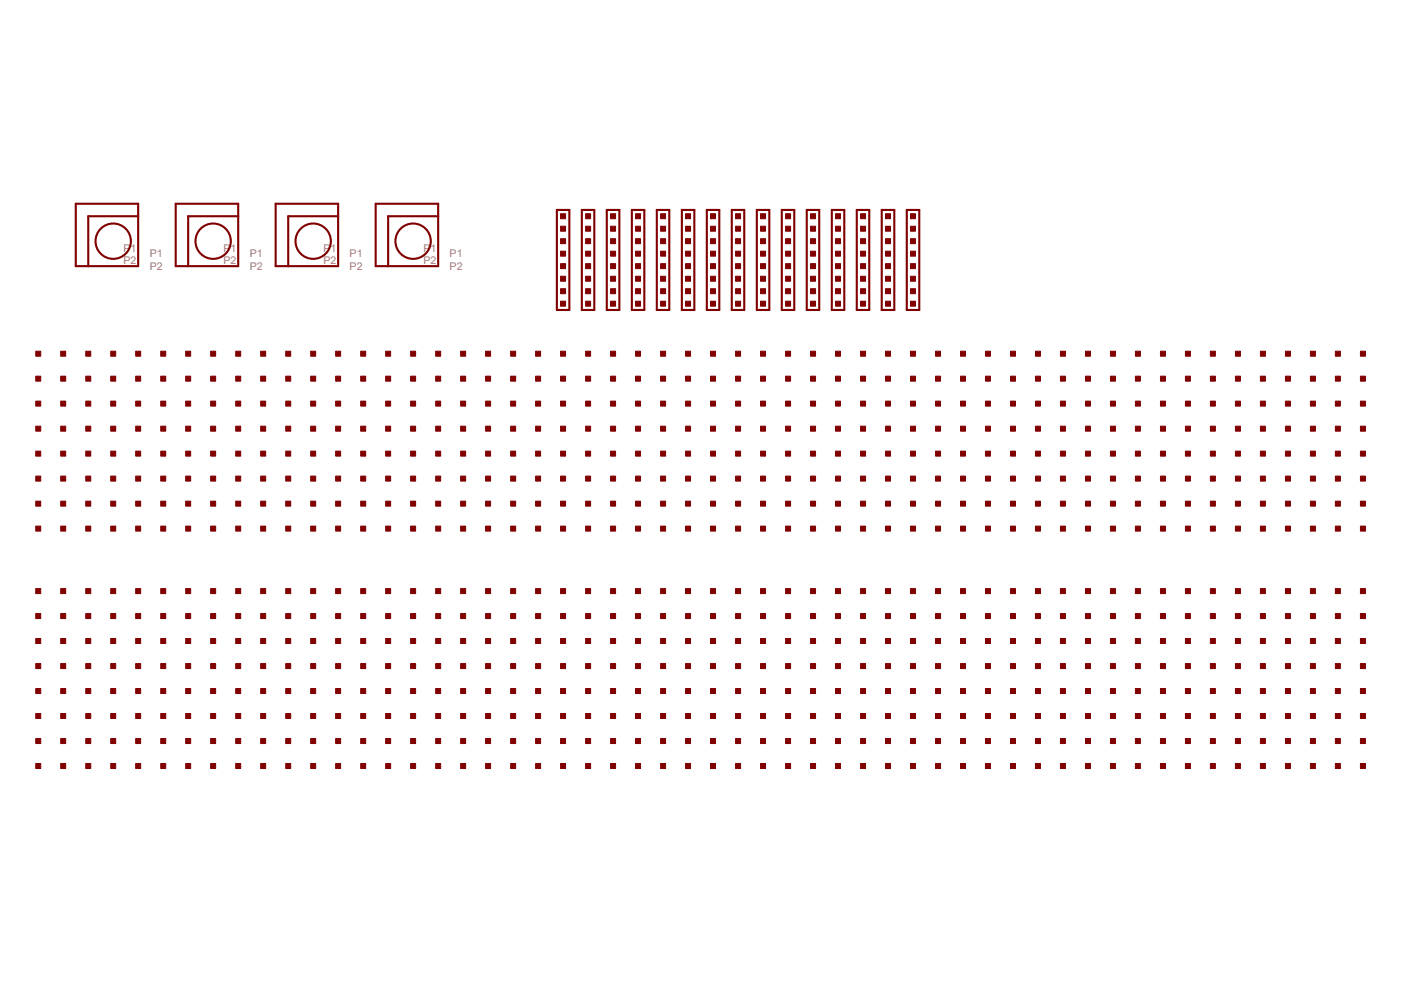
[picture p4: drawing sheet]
<svg xmlns="http://www.w3.org/2000/svg" width="297mm" height="210mm" viewBox="0 0 297 210" stroke-linecap="round" stroke-linejoin="round" font-family="sans-serif">
<defs><g id="words">
<g font-size="2.5" fill="#808080">
<text x="26.2" y="53.4">P1</text>
<text x="47.4" y="53.4">P1</text>
<text x="68.6" y="53.4">P1</text>
<text x="89.8" y="53.4">P1</text>
<text x="26.2" y="56.1">P2</text>
<text x="31.7" y="54.6">P1</text>
<text x="31.7" y="57.2">P2</text>
<text x="47.4" y="56.1">P2</text>
<text x="52.9" y="54.6">P1</text>
<text x="52.9" y="57.2">P2</text>
<text x="68.6" y="56.1">P2</text>
<text x="74.1" y="54.6">P1</text>
<text x="74.1" y="57.2">P2</text>
<text x="89.8" y="56.1">P2</text>
<text x="95.3" y="54.6">P1</text>
<text x="95.3" y="57.2">P2</text>
</g>
</g></defs>
<g fill="#800000" stroke="#800000" stroke-width=".44">
<path d="M16.1 43.2h13.2z"/>
<path d="M29.3 43.2v2.6z"/>
<path d="M29.3 45.8v10.6z"/>
<path d="M18.7 56.4h10.6z"/>
<path d="M16.1 56.4h2.6z"/>
<path d="M16.1 43.2v13.2z"/>
<path d="M18.7 45.8v10.6z"/>
<path d="M18.7 45.8h10.6z"/>
<path d="M37.3 43.2h13.2z"/>
<path d="M50.5 43.2v2.6z"/>
<path d="M50.5 45.8v10.6z"/>
<path d="M39.9 56.4h10.6z"/>
<path d="M37.3 56.4h2.6z"/>
<path d="M37.3 43.2v13.2z"/>
<path d="M39.9 45.8v10.6z"/>
<path d="M39.9 45.8h10.6z"/>
<path d="M58.4 43.2h13.3z"/>
<path d="M71.7 43.2v2.6z"/>
<path d="M71.7 45.8v10.6z"/>
<path d="M61.1 56.4h10.6z"/>
<path d="M58.4 56.4h2.7z"/>
<path d="M58.4 43.2v13.2z"/>
<path d="M61.1 45.8v10.6z"/>
<path d="M61.1 45.8h10.6z"/>
<path d="M79.7 43.2h13.2z"/>
<path d="M92.9 43.2v2.6z"/>
<path d="M92.9 45.8v10.6z"/>
<path d="M82.3 56.4h10.6z"/>
<path d="M79.7 56.4h2.6z"/>
<path d="M79.7 43.2v13.2z"/>
<path d="M82.3 45.8v10.6z"/>
<path d="M82.3 45.8h10.6z"/>
<path d="M144.6 65.7h2.6z"/>
<path d="M144.6 44.5v21.2z"/>
<path d="M147.2 44.5v21.2z"/>
<path d="M144.6 44.5h2.6z"/>
<path d="M139.3 65.7h2.6z"/>
<path d="M139.3 44.5v21.2z"/>
<path d="M141.9 44.5v21.2z"/>
<path d="M139.3 44.5h2.6z"/>
<path d="M134 65.7h2.6z"/>
<path d="M134 44.5v21.2z"/>
<path d="M136.6 44.5v21.2z"/>
<path d="M134 44.5h2.6z"/>
<path d="M128.7 65.7h2.6z"/>
<path d="M128.7 44.5v21.2z"/>
<path d="M131.3 44.5v21.2z"/>
<path d="M128.7 44.5h2.6z"/>
<path d="M123.4 65.7h2.6z"/>
<path d="M123.4 44.5v21.2z"/>
<path d="M126 44.5v21.2z"/>
<path d="M123.4 44.5h2.6z"/>
<path d="M118.1 65.7h2.6z"/>
<path d="M118.1 44.5v21.2z"/>
<path d="M120.7 44.5v21.2z"/>
<path d="M118.1 44.5h2.6z"/>
<path d="M149.9 65.7h2.6z"/>
<path d="M149.9 44.5v21.2z"/>
<path d="M152.5 44.5v21.2z"/>
<path d="M149.9 44.5h2.6z"/>
<path d="M155.2 65.7h2.6z"/>
<path d="M155.2 44.5v21.2z"/>
<path d="M157.8 44.5v21.2z"/>
<path d="M155.2 44.5h2.6z"/>
<path d="M160.5 65.7h2.6z"/>
<path d="M160.5 44.5v21.2z"/>
<path d="M163.1 44.5v21.2z"/>
<path d="M160.5 44.5h2.6z"/>
<path d="M165.8 65.7h2.6z"/>
<path d="M165.8 44.5v21.2z"/>
<path d="M168.4 44.5v21.2z"/>
<path d="M165.8 44.5h2.6z"/>
<path d="M171 65.7h2.7z"/>
<path d="M171 44.5v21.2z"/>
<path d="M173.7 44.5v21.2z"/>
<path d="M171 44.5h2.7z"/>
<path d="M176.4 65.7h2.6z"/>
<path d="M176.4 44.5v21.2z"/>
<path d="M179 44.5v21.2z"/>
<path d="M176.4 44.5h2.6z"/>
<path d="M181.7 65.7h2.6z"/>
<path d="M181.7 44.5v21.2z"/>
<path d="M184.3 44.5v21.2z"/>
<path d="M181.7 44.5h2.6z"/>
<path d="M186.9 65.7h2.7z"/>
<path d="M186.9 44.5v21.2z"/>
<path d="M189.6 44.5v21.2z"/>
<path d="M186.9 44.5h2.7z"/>
<path d="M192.3 65.7h2.6z"/>
<path d="M192.3 44.5v21.2z"/>
<path d="M194.9 44.5v21.2z"/>
<path d="M192.3 44.5h2.6z"/>
</g>
<g fill="none" stroke="#800000" stroke-width=".44">
<circle cx="24" cy="51.1" r="3.7"/>
<circle cx="45.2" cy="51.1" r="3.7"/>
<circle cx="66.4" cy="51.1" r="3.7"/>
<circle cx="87.6" cy="51.1" r="3.7"/>
</g>
<g fill="#800000" stroke="#800000" stroke-width=".21">
<path d="M7.6 161.9h1v1h-1z"/>
<path d="M7.6 156.6h1v1h-1z"/>
<path d="M7.6 151.3h1v1h-1z"/>
<path d="M7.6 146h1v1h-1z"/>
<path d="M7.6 140.7h1v1.1h-1z"/>
<path d="M7.6 135.4h1v1h-1z"/>
<path d="M12.9 161.9h1v1h-1z"/>
<path d="M12.9 156.6h1v1h-1z"/>
<path d="M12.9 151.3h1v1h-1z"/>
<path d="M12.9 146h1v1h-1z"/>
<path d="M12.9 140.7h1v1.1h-1z"/>
<path d="M12.9 135.4h1v1h-1z"/>
<path d="M18.2 161.9h1v1h-1z"/>
<path d="M18.2 156.6h1v1h-1z"/>
<path d="M18.2 151.3h1v1h-1z"/>
<path d="M23.5 161.9h1v1h-1z"/>
<path d="M23.5 156.6h1v1h-1z"/>
<path d="M23.5 151.3h1v1h-1z"/>
<path d="M18.2 146h1v1h-1z"/>
<path d="M18.2 140.7h1v1.1h-1z"/>
<path d="M18.2 135.4h1v1h-1z"/>
<path d="M23.5 146h1v1h-1z"/>
<path d="M23.5 140.7h1v1.1h-1z"/>
<path d="M23.5 135.4h1v1h-1z"/>
<path d="M28.8 135.4h1v1h-1z"/>
<path d="M28.8 140.7h1v1.1h-1z"/>
<path d="M28.8 146h1v1h-1z"/>
<path d="M28.8 151.3h1v1h-1z"/>
<path d="M28.8 156.6h1v1h-1z"/>
<path d="M28.8 161.9h1v1h-1z"/>
<path d="M34.1 161.9h1v1h-1z"/>
<path d="M34.1 156.6h1v1h-1z"/>
<path d="M34.1 151.3h1v1h-1z"/>
<path d="M34.1 146h1v1h-1z"/>
<path d="M34.1 140.7h1v1.1h-1z"/>
<path d="M34.1 135.4h1v1h-1z"/>
<path d="M39.4 161.9h1v1h-1z"/>
<path d="M39.4 156.6h1v1h-1z"/>
<path d="M39.4 151.3h1v1h-1z"/>
<path d="M39.4 146h1v1h-1z"/>
<path d="M39.4 140.7h1v1.1h-1z"/>
<path d="M39.4 135.4h1v1h-1z"/>
<path d="M44.7 135.4h1v1h-1z"/>
<path d="M44.7 140.7h1v1.1h-1z"/>
<path d="M44.7 146h1v1h-1z"/>
<path d="M44.7 151.3h1v1h-1z"/>
<path d="M44.7 156.6h1v1h-1z"/>
<path d="M44.7 161.9h1v1h-1z"/>
<path d="M50 161.9h1v1h-1z"/>
<path d="M50 156.6h1v1h-1z"/>
<path d="M50 151.3h1v1h-1z"/>
<path d="M50 146h1v1h-1z"/>
<path d="M50 140.7h1v1.1h-1z"/>
<path d="M50 135.4h1v1h-1z"/>
<path d="M7.6 130.1h1v1h-1z"/>
<path d="M7.6 124.8h1v1.1h-1z"/>
<path d="M12.9 130.1h1v1h-1z"/>
<path d="M12.9 124.8h1v1.1h-1z"/>
<path d="M18.2 130.1h1v1h-1z"/>
<path d="M18.2 124.8h1v1.1h-1z"/>
<path d="M23.5 130.1h1v1h-1z"/>
<path d="M23.5 124.8h1v1.1h-1z"/>
<path d="M28.8 124.8h1v1.1h-1z"/>
<path d="M28.8 130.1h1v1h-1z"/>
<path d="M34.1 130.1h1v1h-1z"/>
<path d="M34.1 124.8h1v1.1h-1z"/>
<path d="M39.4 130.1h1v1h-1z"/>
<path d="M39.4 124.8h1v1.1h-1z"/>
<path d="M44.7 124.8h1v1.1h-1z"/>
<path d="M44.7 130.1h1v1h-1z"/>
<path d="M50 130.1h1v1h-1z"/>
<path d="M50 124.8h1v1.1h-1z"/>
<path d="M55.3 161.9h1v1h-1z"/>
<path d="M55.3 156.6h1v1h-1z"/>
<path d="M55.3 151.3h1v1h-1z"/>
<path d="M55.3 146h1v1h-1z"/>
<path d="M55.3 140.7h1v1.1h-1z"/>
<path d="M55.3 135.4h1v1h-1z"/>
<path d="M60.6 161.9h1v1h-1z"/>
<path d="M60.6 156.6h1v1h-1z"/>
<path d="M60.6 151.3h1v1h-1z"/>
<path d="M60.6 146h1v1h-1z"/>
<path d="M60.6 140.7h1v1.1h-1z"/>
<path d="M60.6 135.4h1v1h-1z"/>
<path d="M65.9 161.9h1v1h-1z"/>
<path d="M65.9 156.6h1v1h-1z"/>
<path d="M65.9 151.3h1v1h-1z"/>
<path d="M71.2 161.9h1v1h-1z"/>
<path d="M71.2 156.6h1v1h-1z"/>
<path d="M71.2 151.3h1v1h-1z"/>
<path d="M65.9 146h1v1h-1z"/>
<path d="M65.9 140.7h1v1.1h-1z"/>
<path d="M65.9 135.4h1v1h-1z"/>
<path d="M71.2 146h1v1h-1z"/>
<path d="M71.2 140.7h1v1.1h-1z"/>
<path d="M71.2 135.4h1v1h-1z"/>
<path d="M76.5 135.4h1v1h-1z"/>
<path d="M76.5 140.7h1v1.1h-1z"/>
<path d="M76.5 146h1v1h-1z"/>
<path d="M76.5 151.3h1v1h-1z"/>
<path d="M76.5 156.6h1v1h-1z"/>
<path d="M76.5 161.9h1v1h-1z"/>
<path d="M81.8 161.9h1v1h-1z"/>
<path d="M81.8 156.6h1v1h-1z"/>
<path d="M81.8 151.3h1v1h-1z"/>
<path d="M81.8 146h1v1h-1z"/>
<path d="M81.8 140.7h1v1.1h-1z"/>
<path d="M81.8 135.4h1v1h-1z"/>
<path d="M87.1 161.9h1v1h-1z"/>
<path d="M87.1 156.6h1v1h-1z"/>
<path d="M87.1 151.3h1v1h-1z"/>
<path d="M87.1 146h1v1h-1z"/>
<path d="M87.1 140.7h1v1.1h-1z"/>
<path d="M87.1 135.4h1v1h-1z"/>
<path d="M92.4 135.4h1v1h-1z"/>
<path d="M92.4 140.7h1v1.1h-1z"/>
<path d="M92.4 146h1v1h-1z"/>
<path d="M92.4 151.3h1v1h-1z"/>
<path d="M92.4 156.6h1v1h-1z"/>
<path d="M92.4 161.9h1v1h-1z"/>
<path d="M97.7 161.9h1v1h-1z"/>
<path d="M97.7 156.6h1v1h-1z"/>
<path d="M97.7 151.3h1v1h-1z"/>
<path d="M97.7 146h1v1h-1z"/>
<path d="M97.7 140.7h1v1.1h-1z"/>
<path d="M97.7 135.4h1v1h-1z"/>
<path d="M55.3 130.1h1v1h-1z"/>
<path d="M55.3 124.8h1v1.1h-1z"/>
<path d="M60.6 130.1h1v1h-1z"/>
<path d="M60.6 124.8h1v1.1h-1z"/>
<path d="M65.9 130.1h1v1h-1z"/>
<path d="M65.9 124.8h1v1.1h-1z"/>
<path d="M71.2 130.1h1v1h-1z"/>
<path d="M71.2 124.8h1v1.1h-1z"/>
<path d="M76.5 124.8h1v1.1h-1z"/>
<path d="M76.5 130.1h1v1h-1z"/>
<path d="M81.8 130.1h1v1h-1z"/>
<path d="M81.8 124.8h1v1.1h-1z"/>
<path d="M87.1 130.1h1v1h-1z"/>
<path d="M87.1 124.8h1v1.1h-1z"/>
<path d="M92.4 124.8h1v1.1h-1z"/>
<path d="M92.4 130.1h1v1h-1z"/>
<path d="M97.7 130.1h1v1h-1z"/>
<path d="M97.7 124.8h1v1.1h-1z"/>
<path d="M7.6 111.5h1v1.1h-1z"/>
<path d="M7.6 106.3h1v1h-1z"/>
<path d="M7.6 100.9h1v1.1h-1z"/>
<path d="M7.6 95.7h1v1h-1z"/>
<path d="M7.6 90.4h1v1h-1z"/>
<path d="M7.6 85h1v1.1h-1z"/>
<path d="M12.9 111.5h1v1.1h-1z"/>
<path d="M12.9 106.3h1v1h-1z"/>
<path d="M12.9 100.9h1v1.1h-1z"/>
<path d="M12.9 95.7h1v1h-1z"/>
<path d="M12.9 90.4h1v1h-1z"/>
<path d="M12.9 85h1v1.1h-1z"/>
<path d="M18.2 111.5h1v1.1h-1z"/>
<path d="M18.2 106.3h1v1h-1z"/>
<path d="M18.2 100.9h1v1.1h-1z"/>
<path d="M23.5 111.5h1v1.1h-1z"/>
<path d="M23.5 106.3h1v1h-1z"/>
<path d="M23.5 100.9h1v1.1h-1z"/>
<path d="M18.2 95.7h1v1h-1z"/>
<path d="M18.2 90.4h1v1h-1z"/>
<path d="M18.2 85h1v1.1h-1z"/>
<path d="M23.5 95.7h1v1h-1z"/>
<path d="M23.5 90.4h1v1h-1z"/>
<path d="M23.5 85h1v1.1h-1z"/>
<path d="M28.8 85h1v1.1h-1z"/>
<path d="M28.8 90.4h1v1h-1z"/>
<path d="M28.8 95.7h1v1h-1z"/>
<path d="M28.8 100.9h1v1.1h-1z"/>
<path d="M28.8 106.3h1v1h-1z"/>
<path d="M28.8 111.5h1v1.1h-1z"/>
<path d="M34.1 111.5h1v1.1h-1z"/>
<path d="M34.1 106.3h1v1h-1z"/>
<path d="M34.1 100.9h1v1.1h-1z"/>
<path d="M34.1 95.7h1v1h-1z"/>
<path d="M34.1 90.4h1v1h-1z"/>
<path d="M34.1 85h1v1.1h-1z"/>
<path d="M39.4 111.5h1v1.1h-1z"/>
<path d="M39.4 106.3h1v1h-1z"/>
<path d="M39.4 100.9h1v1.1h-1z"/>
<path d="M39.4 95.7h1v1h-1z"/>
<path d="M39.4 90.4h1v1h-1z"/>
<path d="M39.4 85h1v1.1h-1z"/>
<path d="M44.7 85h1v1.1h-1z"/>
<path d="M44.7 90.4h1v1h-1z"/>
<path d="M44.7 95.7h1v1h-1z"/>
<path d="M44.7 100.9h1v1.1h-1z"/>
<path d="M44.7 106.3h1v1h-1z"/>
<path d="M44.7 111.5h1v1.1h-1z"/>
<path d="M50 111.5h1v1.1h-1z"/>
<path d="M50 106.3h1v1h-1z"/>
<path d="M50 100.9h1v1.1h-1z"/>
<path d="M50 95.7h1v1h-1z"/>
<path d="M50 90.4h1v1h-1z"/>
<path d="M50 85h1v1.1h-1z"/>
<path d="M7.6 79.8h1v1h-1z"/>
<path d="M7.6 74.5h1v1h-1z"/>
<path d="M12.9 79.8h1v1h-1z"/>
<path d="M12.9 74.5h1v1h-1z"/>
<path d="M18.2 79.8h1v1h-1z"/>
<path d="M18.2 74.5h1v1h-1z"/>
<path d="M23.5 79.8h1v1h-1z"/>
<path d="M23.5 74.5h1v1h-1z"/>
<path d="M28.8 74.5h1v1h-1z"/>
<path d="M28.8 79.8h1v1h-1z"/>
<path d="M34.1 79.8h1v1h-1z"/>
<path d="M34.1 74.5h1v1h-1z"/>
<path d="M39.4 79.8h1v1h-1z"/>
<path d="M39.4 74.5h1v1h-1z"/>
<path d="M44.7 74.5h1v1h-1z"/>
<path d="M44.7 79.8h1v1h-1z"/>
<path d="M50 79.8h1v1h-1z"/>
<path d="M50 74.5h1v1h-1z"/>
<path d="M55.3 111.5h1v1.1h-1z"/>
<path d="M55.3 106.3h1v1h-1z"/>
<path d="M55.3 100.9h1v1.1h-1z"/>
<path d="M55.3 95.7h1v1h-1z"/>
<path d="M55.3 90.4h1v1h-1z"/>
<path d="M55.3 85h1v1.1h-1z"/>
<path d="M60.6 111.5h1v1.1h-1z"/>
<path d="M60.6 106.3h1v1h-1z"/>
<path d="M60.6 100.9h1v1.1h-1z"/>
<path d="M60.6 95.7h1v1h-1z"/>
<path d="M60.6 90.4h1v1h-1z"/>
<path d="M60.6 85h1v1.1h-1z"/>
<path d="M65.9 111.5h1v1.1h-1z"/>
<path d="M65.9 106.3h1v1h-1z"/>
<path d="M65.9 100.9h1v1.1h-1z"/>
<path d="M71.2 111.5h1v1.1h-1z"/>
<path d="M71.2 106.3h1v1h-1z"/>
<path d="M71.2 100.9h1v1.1h-1z"/>
<path d="M65.9 95.7h1v1h-1z"/>
<path d="M65.9 90.4h1v1h-1z"/>
<path d="M65.9 85h1v1.1h-1z"/>
<path d="M71.2 95.7h1v1h-1z"/>
<path d="M71.2 90.4h1v1h-1z"/>
<path d="M71.2 85h1v1.1h-1z"/>
<path d="M76.5 85h1v1.1h-1z"/>
<path d="M76.5 90.4h1v1h-1z"/>
<path d="M76.5 95.7h1v1h-1z"/>
<path d="M76.5 100.9h1v1.1h-1z"/>
<path d="M76.5 106.3h1v1h-1z"/>
<path d="M76.5 111.5h1v1.1h-1z"/>
<path d="M81.8 111.5h1v1.1h-1z"/>
<path d="M81.8 106.3h1v1h-1z"/>
<path d="M81.8 100.9h1v1.1h-1z"/>
<path d="M81.8 95.7h1v1h-1z"/>
<path d="M81.8 90.4h1v1h-1z"/>
<path d="M81.8 85h1v1.1h-1z"/>
<path d="M87.1 111.5h1v1.1h-1z"/>
<path d="M87.1 106.3h1v1h-1z"/>
<path d="M87.1 100.9h1v1.1h-1z"/>
<path d="M87.1 95.7h1v1h-1z"/>
<path d="M87.1 90.4h1v1h-1z"/>
<path d="M87.1 85h1v1.1h-1z"/>
<path d="M92.4 85h1v1.1h-1z"/>
<path d="M92.4 90.4h1v1h-1z"/>
<path d="M92.4 95.7h1v1h-1z"/>
<path d="M92.4 100.9h1v1.1h-1z"/>
<path d="M92.4 106.3h1v1h-1z"/>
<path d="M92.4 111.5h1v1.1h-1z"/>
<path d="M97.7 111.5h1v1.1h-1z"/>
<path d="M97.7 106.3h1v1h-1z"/>
<path d="M97.7 100.9h1v1.1h-1z"/>
<path d="M97.7 95.7h1v1h-1z"/>
<path d="M97.7 90.4h1v1h-1z"/>
<path d="M97.7 85h1v1.1h-1z"/>
<path d="M55.3 79.8h1v1h-1z"/>
<path d="M55.3 74.5h1v1h-1z"/>
<path d="M60.6 79.8h1v1h-1z"/>
<path d="M60.6 74.5h1v1h-1z"/>
<path d="M65.9 79.8h1v1h-1z"/>
<path d="M65.9 74.5h1v1h-1z"/>
<path d="M71.2 79.8h1v1h-1z"/>
<path d="M71.2 74.5h1v1h-1z"/>
<path d="M76.5 74.5h1v1h-1z"/>
<path d="M76.5 79.8h1v1h-1z"/>
<path d="M81.8 79.8h1v1h-1z"/>
<path d="M81.8 74.5h1v1h-1z"/>
<path d="M87.1 79.8h1v1h-1z"/>
<path d="M87.1 74.5h1v1h-1z"/>
<path d="M92.4 74.5h1v1h-1z"/>
<path d="M92.4 79.8h1v1h-1z"/>
<path d="M97.7 79.8h1v1h-1z"/>
<path d="M97.7 74.5h1v1h-1z"/>
<path d="M103 111.5h1v1.1h-1z"/>
<path d="M103 106.3h1v1h-1z"/>
<path d="M103 100.9h1v1.1h-1z"/>
<path d="M103 95.7h1v1h-1z"/>
<path d="M103 90.4h1v1h-1z"/>
<path d="M103 85h1v1.1h-1z"/>
<path d="M108.3 111.5h1v1.1h-1z"/>
<path d="M108.3 106.3h1v1h-1z"/>
<path d="M108.3 100.9h1v1.1h-1z"/>
<path d="M108.3 95.7h1v1h-1z"/>
<path d="M108.3 90.4h1v1h-1z"/>
<path d="M108.3 85h1v1.1h-1z"/>
<path d="M113.6 111.5h1v1.1h-1z"/>
<path d="M113.6 106.3h1v1h-1z"/>
<path d="M113.6 100.9h1v1.1h-1z"/>
<path d="M118.9 111.5h1v1.1h-1z"/>
<path d="M118.9 106.3h1v1h-1z"/>
<path d="M118.9 100.9h1v1.1h-1z"/>
<path d="M113.6 95.7h1v1h-1z"/>
<path d="M113.6 90.4h1v1h-1z"/>
<path d="M113.6 85h1v1.1h-1z"/>
<path d="M118.9 95.7h1v1h-1z"/>
<path d="M118.9 90.4h1v1h-1z"/>
<path d="M118.9 85h1v1.1h-1z"/>
<path d="M124.2 85h1v1.1h-1z"/>
<path d="M124.2 90.4h1v1h-1z"/>
<path d="M124.2 95.7h1v1h-1z"/>
<path d="M124.2 100.9h1v1.1h-1z"/>
<path d="M124.2 106.3h1v1h-1z"/>
<path d="M124.2 111.5h1v1.1h-1z"/>
<path d="M129.5 111.5h1v1.1h-1z"/>
<path d="M129.5 106.3h1v1h-1z"/>
<path d="M129.5 100.9h1v1.1h-1z"/>
<path d="M129.5 95.7h1v1h-1z"/>
<path d="M129.5 90.4h1v1h-1z"/>
<path d="M129.5 85h1v1.1h-1z"/>
<path d="M134.7 111.5h1.1v1.1h-1.1z"/>
<path d="M134.7 106.3h1.1v1h-1.1z"/>
<path d="M134.7 100.9h1.1v1.1h-1.1z"/>
<path d="M134.7 95.7h1.1v1h-1.1z"/>
<path d="M134.7 90.4h1.1v1h-1.1z"/>
<path d="M134.7 85h1.1v1.1h-1.1z"/>
<path d="M140.1 85h1v1.1h-1z"/>
<path d="M140.1 90.4h1v1h-1z"/>
<path d="M140.1 95.7h1v1h-1z"/>
<path d="M140.1 100.9h1v1.1h-1z"/>
<path d="M140.1 106.3h1v1h-1z"/>
<path d="M140.1 111.5h1v1.1h-1z"/>
<path d="M145.4 111.5h1v1.1h-1z"/>
<path d="M145.4 106.3h1v1h-1z"/>
<path d="M145.4 100.9h1v1.1h-1z"/>
<path d="M145.4 95.7h1v1h-1z"/>
<path d="M145.4 90.4h1v1h-1z"/>
<path d="M145.4 85h1v1.1h-1z"/>
<path d="M103 79.8h1v1h-1z"/>
<path d="M103 74.5h1v1h-1z"/>
<path d="M108.3 79.8h1v1h-1z"/>
<path d="M108.3 74.5h1v1h-1z"/>
<path d="M113.6 79.8h1v1h-1z"/>
<path d="M113.6 74.5h1v1h-1z"/>
<path d="M118.9 79.8h1v1h-1z"/>
<path d="M118.9 74.5h1v1h-1z"/>
<path d="M124.2 74.5h1v1h-1z"/>
<path d="M124.2 79.8h1v1h-1z"/>
<path d="M129.5 79.8h1v1h-1z"/>
<path d="M129.5 74.5h1v1h-1z"/>
<path d="M134.7 79.8h1.1v1h-1.1z"/>
<path d="M134.7 74.5h1.1v1h-1.1z"/>
<path d="M140.1 74.5h1v1h-1z"/>
<path d="M140.1 79.8h1v1h-1z"/>
<path d="M145.4 79.8h1v1h-1z"/>
<path d="M145.4 74.5h1v1h-1z"/>
<path d="M150.6 111.5h1.1v1.1h-1.1z"/>
<path d="M150.6 106.3h1.1v1h-1.1z"/>
<path d="M150.6 100.9h1.1v1.1h-1.1z"/>
<path d="M150.6 95.7h1.1v1h-1.1z"/>
<path d="M150.6 90.4h1.1v1h-1.1z"/>
<path d="M150.6 85h1.1v1.1h-1.1z"/>
<path d="M156 111.5h1v1.1h-1z"/>
<path d="M156 106.3h1v1h-1z"/>
<path d="M156 100.9h1v1.1h-1z"/>
<path d="M156 95.7h1v1h-1z"/>
<path d="M156 90.4h1v1h-1z"/>
<path d="M156 85h1v1.1h-1z"/>
<path d="M161.2 111.5h1.1v1.1h-1.1z"/>
<path d="M161.2 106.3h1.1v1h-1.1z"/>
<path d="M161.2 100.9h1.1v1.1h-1.1z"/>
<path d="M166.6 111.5h1v1.1h-1z"/>
<path d="M166.6 106.3h1v1h-1z"/>
<path d="M166.6 100.9h1v1.1h-1z"/>
<path d="M161.2 95.7h1.1v1h-1.1z"/>
<path d="M161.2 90.4h1.1v1h-1.1z"/>
<path d="M161.2 85h1.1v1.1h-1.1z"/>
<path d="M166.6 95.7h1v1h-1z"/>
<path d="M166.6 90.4h1v1h-1z"/>
<path d="M166.6 85h1v1.1h-1z"/>
<path d="M171.9 85h1v1.1h-1z"/>
<path d="M171.9 90.4h1v1h-1z"/>
<path d="M171.9 95.7h1v1h-1z"/>
<path d="M171.9 100.9h1v1.1h-1z"/>
<path d="M171.9 106.3h1v1h-1z"/>
<path d="M171.9 111.5h1v1.1h-1z"/>
<path d="M177.1 111.5h1.1v1.1h-1.1z"/>
<path d="M177.1 106.3h1.1v1h-1.1z"/>
<path d="M177.1 100.9h1.1v1.1h-1.1z"/>
<path d="M177.1 95.7h1.1v1h-1.1z"/>
<path d="M177.1 90.4h1.1v1h-1.1z"/>
<path d="M177.1 85h1.1v1.1h-1.1z"/>
<path d="M182.5 111.5h1v1.1h-1z"/>
<path d="M182.5 106.3h1v1h-1z"/>
<path d="M182.5 100.9h1v1.1h-1z"/>
<path d="M182.5 95.7h1v1h-1z"/>
<path d="M182.5 90.4h1v1h-1z"/>
<path d="M182.5 85h1v1.1h-1z"/>
<path d="M187.7 85h1.1v1.1h-1.1z"/>
<path d="M187.7 90.4h1.1v1h-1.1z"/>
<path d="M187.7 95.7h1.1v1h-1.1z"/>
<path d="M187.7 100.9h1.1v1.1h-1.1z"/>
<path d="M187.7 106.3h1.1v1h-1.1z"/>
<path d="M187.7 111.5h1.1v1.1h-1.1z"/>
<path d="M193 111.5h1.1v1.1h-1.1z"/>
<path d="M193 106.3h1.1v1h-1.1z"/>
<path d="M193 100.9h1.1v1.1h-1.1z"/>
<path d="M193 95.7h1.1v1h-1.1z"/>
<path d="M193 90.4h1.1v1h-1.1z"/>
<path d="M193 85h1.1v1.1h-1.1z"/>
<path d="M150.6 79.8h1.1v1h-1.1z"/>
<path d="M150.6 74.5h1.1v1h-1.1z"/>
<path d="M156 79.8h1v1h-1z"/>
<path d="M156 74.5h1v1h-1z"/>
<path d="M161.2 79.8h1.1v1h-1.1z"/>
<path d="M161.2 74.5h1.1v1h-1.1z"/>
<path d="M166.6 79.8h1v1h-1z"/>
<path d="M166.6 74.5h1v1h-1z"/>
<path d="M171.9 74.5h1v1h-1z"/>
<path d="M171.9 79.8h1v1h-1z"/>
<path d="M177.1 79.8h1.1v1h-1.1z"/>
<path d="M177.1 74.5h1.1v1h-1.1z"/>
<path d="M182.5 79.8h1v1h-1z"/>
<path d="M182.5 74.5h1v1h-1z"/>
<path d="M187.7 74.5h1.1v1h-1.1z"/>
<path d="M187.7 79.8h1.1v1h-1.1z"/>
<path d="M193 79.8h1.1v1h-1.1z"/>
<path d="M193 74.5h1.1v1h-1.1z"/>
<path d="M145.4 45.3h1v1.1h-1z"/>
<path d="M145.4 48h1v1h-1z"/>
<path d="M145.4 50.6h1v1.1h-1z"/>
<path d="M145.4 53.3h1v1h-1z"/>
<path d="M145.4 55.9h1v1.1h-1z"/>
<path d="M145.4 58.6h1v1h-1z"/>
<path d="M145.4 61.2h1v1.1h-1z"/>
<path d="M145.4 63.9h1v1h-1z"/>
<path d="M140.1 45.3h1v1.1h-1z"/>
<path d="M140.1 48h1v1h-1z"/>
<path d="M140.1 50.6h1v1.1h-1z"/>
<path d="M140.1 53.3h1v1h-1z"/>
<path d="M140.1 55.9h1v1.1h-1z"/>
<path d="M140.1 58.6h1v1h-1z"/>
<path d="M140.1 61.2h1v1.1h-1z"/>
<path d="M140.1 63.9h1v1h-1z"/>
<path d="M134.7 45.3h1.1v1.1h-1.1z"/>
<path d="M134.7 48h1.1v1h-1.1z"/>
<path d="M134.7 50.6h1.1v1.1h-1.1z"/>
<path d="M134.7 53.3h1.1v1h-1.1z"/>
<path d="M134.7 55.9h1.1v1.1h-1.1z"/>
<path d="M134.7 58.6h1.1v1h-1.1z"/>
<path d="M134.7 61.2h1.1v1.1h-1.1z"/>
<path d="M134.7 63.9h1.1v1h-1.1z"/>
<path d="M129.5 45.3h1v1.1h-1z"/>
<path d="M129.5 48h1v1h-1z"/>
<path d="M129.5 50.6h1v1.1h-1z"/>
<path d="M129.5 53.3h1v1h-1z"/>
<path d="M129.5 55.9h1v1.1h-1z"/>
<path d="M129.5 58.6h1v1h-1z"/>
<path d="M129.5 61.2h1v1.1h-1z"/>
<path d="M129.5 63.9h1v1h-1z"/>
<path d="M124.2 45.3h1v1.1h-1z"/>
<path d="M124.2 48h1v1h-1z"/>
<path d="M124.2 50.6h1v1.1h-1z"/>
<path d="M124.2 53.3h1v1h-1z"/>
<path d="M124.2 55.9h1v1.1h-1z"/>
<path d="M124.2 58.6h1v1h-1z"/>
<path d="M124.2 61.2h1v1.1h-1z"/>
<path d="M124.2 63.9h1v1h-1z"/>
<path d="M118.9 45.3h1v1.1h-1z"/>
<path d="M118.9 48h1v1h-1z"/>
<path d="M118.9 50.6h1v1.1h-1z"/>
<path d="M118.9 53.3h1v1h-1z"/>
<path d="M118.9 55.9h1v1.1h-1z"/>
<path d="M118.9 58.6h1v1h-1z"/>
<path d="M118.9 61.2h1v1.1h-1z"/>
<path d="M118.9 63.9h1v1h-1z"/>
<path d="M150.6 45.3h1.1v1.1h-1.1z"/>
<path d="M150.6 48h1.1v1h-1.1z"/>
<path d="M150.6 50.6h1.1v1.1h-1.1z"/>
<path d="M150.6 53.3h1.1v1h-1.1z"/>
<path d="M150.6 55.9h1.1v1.1h-1.1z"/>
<path d="M150.6 58.6h1.1v1h-1.1z"/>
<path d="M150.6 61.2h1.1v1.1h-1.1z"/>
<path d="M150.6 63.9h1.1v1h-1.1z"/>
<path d="M156 45.3h1v1.1h-1z"/>
<path d="M156 48h1v1h-1z"/>
<path d="M156 50.6h1v1.1h-1z"/>
<path d="M156 53.3h1v1h-1z"/>
<path d="M156 55.9h1v1.1h-1z"/>
<path d="M156 58.6h1v1h-1z"/>
<path d="M156 61.2h1v1.1h-1z"/>
<path d="M156 63.9h1v1h-1z"/>
<path d="M161.2 45.3h1.1v1.1h-1.1z"/>
<path d="M161.2 48h1.1v1h-1.1z"/>
<path d="M161.2 50.6h1.1v1.1h-1.1z"/>
<path d="M161.2 53.3h1.1v1h-1.1z"/>
<path d="M161.2 55.9h1.1v1.1h-1.1z"/>
<path d="M161.2 58.6h1.1v1h-1.1z"/>
<path d="M161.2 61.2h1.1v1.1h-1.1z"/>
<path d="M161.2 63.9h1.1v1h-1.1z"/>
<path d="M166.6 45.3h1v1.1h-1z"/>
<path d="M166.6 48h1v1h-1z"/>
<path d="M166.6 50.6h1v1.1h-1z"/>
<path d="M166.6 53.3h1v1h-1z"/>
<path d="M166.6 55.9h1v1.1h-1z"/>
<path d="M166.6 58.6h1v1h-1z"/>
<path d="M166.6 61.2h1v1.1h-1z"/>
<path d="M166.6 63.9h1v1h-1z"/>
<path d="M171.9 45.3h1v1.1h-1z"/>
<path d="M171.9 48h1v1h-1z"/>
<path d="M171.9 50.6h1v1.1h-1z"/>
<path d="M171.9 53.3h1v1h-1z"/>
<path d="M171.9 55.9h1v1.1h-1z"/>
<path d="M171.9 58.6h1v1h-1z"/>
<path d="M171.9 61.2h1v1.1h-1z"/>
<path d="M171.9 63.9h1v1h-1z"/>
<path d="M177.1 45.3h1.1v1.1h-1.1z"/>
<path d="M177.1 48h1.1v1h-1.1z"/>
<path d="M177.1 50.6h1.1v1.1h-1.1z"/>
<path d="M177.1 53.3h1.1v1h-1.1z"/>
<path d="M177.1 55.9h1.1v1.1h-1.1z"/>
<path d="M177.1 58.6h1.1v1h-1.1z"/>
<path d="M177.1 61.2h1.1v1.1h-1.1z"/>
<path d="M177.1 63.9h1.1v1h-1.1z"/>
<path d="M182.5 45.3h1v1.1h-1z"/>
<path d="M182.5 48h1v1h-1z"/>
<path d="M182.5 50.6h1v1.1h-1z"/>
<path d="M182.5 53.3h1v1h-1z"/>
<path d="M182.5 55.9h1v1.1h-1z"/>
<path d="M182.5 58.6h1v1h-1z"/>
<path d="M182.5 61.2h1v1.1h-1z"/>
<path d="M182.5 63.9h1v1h-1z"/>
<path d="M187.7 45.3h1.1v1.1h-1.1z"/>
<path d="M187.7 48h1.1v1h-1.1z"/>
<path d="M187.7 50.6h1.1v1.1h-1.1z"/>
<path d="M187.7 53.3h1.1v1h-1.1z"/>
<path d="M187.7 55.9h1.1v1.1h-1.1z"/>
<path d="M187.7 58.6h1.1v1h-1.1z"/>
<path d="M187.7 61.2h1.1v1.1h-1.1z"/>
<path d="M187.7 63.9h1.1v1h-1.1z"/>
<path d="M193 45.3h1.1v1.1h-1.1z"/>
<path d="M193 48h1.1v1h-1.1z"/>
<path d="M193 50.6h1.1v1.1h-1.1z"/>
<path d="M193 53.3h1.1v1h-1.1z"/>
<path d="M193 55.9h1.1v1.1h-1.1z"/>
<path d="M193 58.6h1.1v1h-1.1z"/>
<path d="M193 61.2h1.1v1.1h-1.1z"/>
<path d="M193 63.9h1.1v1h-1.1z"/>
<path d="M198.4 111.5h1v1.1h-1z"/>
<path d="M198.4 106.3h1v1h-1z"/>
<path d="M198.4 100.9h1v1.1h-1z"/>
<path d="M198.4 95.7h1v1h-1z"/>
<path d="M198.4 90.4h1v1h-1z"/>
<path d="M198.4 85h1v1.1h-1z"/>
<path d="M203.6 111.5h1.1v1.1h-1.1z"/>
<path d="M203.6 106.3h1.1v1h-1.1z"/>
<path d="M203.6 100.9h1.1v1.1h-1.1z"/>
<path d="M203.6 95.7h1.1v1h-1.1z"/>
<path d="M203.6 90.4h1.1v1h-1.1z"/>
<path d="M203.6 85h1.1v1.1h-1.1z"/>
<path d="M208.9 111.5h1.1v1.1h-1.1z"/>
<path d="M208.9 106.3h1.1v1h-1.1z"/>
<path d="M208.9 100.9h1.1v1.1h-1.1z"/>
<path d="M214.2 111.5h1.1v1.1h-1.1z"/>
<path d="M214.2 106.3h1.1v1h-1.1z"/>
<path d="M214.2 100.9h1.1v1.1h-1.1z"/>
<path d="M208.9 95.7h1.1v1h-1.1z"/>
<path d="M208.9 90.4h1.1v1h-1.1z"/>
<path d="M208.9 85h1.1v1.1h-1.1z"/>
<path d="M214.2 95.7h1.1v1h-1.1z"/>
<path d="M214.2 90.4h1.1v1h-1.1z"/>
<path d="M214.2 85h1.1v1.1h-1.1z"/>
<path d="M219.5 85h1.1v1.1h-1.1z"/>
<path d="M219.5 90.4h1.1v1h-1.1z"/>
<path d="M219.5 95.7h1.1v1h-1.1z"/>
<path d="M219.5 100.9h1.1v1.1h-1.1z"/>
<path d="M219.5 106.3h1.1v1h-1.1z"/>
<path d="M219.5 111.5h1.1v1.1h-1.1z"/>
<path d="M224.8 111.5h1.1v1.1h-1.1z"/>
<path d="M224.8 106.3h1.1v1h-1.1z"/>
<path d="M224.8 100.9h1.1v1.1h-1.1z"/>
<path d="M224.8 95.7h1.1v1h-1.1z"/>
<path d="M224.8 90.4h1.1v1h-1.1z"/>
<path d="M224.8 85h1.1v1.1h-1.1z"/>
<path d="M230.1 111.5h1.1v1.1h-1.1z"/>
<path d="M230.1 106.3h1.1v1h-1.1z"/>
<path d="M230.1 100.9h1.1v1.1h-1.1z"/>
<path d="M230.1 95.7h1.1v1h-1.1z"/>
<path d="M230.1 90.4h1.1v1h-1.1z"/>
<path d="M230.1 85h1.1v1.1h-1.1z"/>
<path d="M235.4 85h1.1v1.1h-1.1z"/>
<path d="M235.4 90.4h1.1v1h-1.1z"/>
<path d="M235.4 95.7h1.1v1h-1.1z"/>
<path d="M235.4 100.9h1.1v1.1h-1.1z"/>
<path d="M235.4 106.3h1.1v1h-1.1z"/>
<path d="M235.4 111.5h1.1v1.1h-1.1z"/>
<path d="M240.7 111.5h1.1v1.1h-1.1z"/>
<path d="M240.7 106.3h1.1v1h-1.1z"/>
<path d="M240.7 100.9h1.1v1.1h-1.1z"/>
<path d="M240.7 95.7h1.1v1h-1.1z"/>
<path d="M240.7 90.4h1.1v1h-1.1z"/>
<path d="M240.7 85h1.1v1.1h-1.1z"/>
<path d="M198.4 79.8h1v1h-1z"/>
<path d="M198.4 74.5h1v1h-1z"/>
<path d="M203.6 79.8h1.1v1h-1.1z"/>
<path d="M203.6 74.5h1.1v1h-1.1z"/>
<path d="M208.9 79.8h1.1v1h-1.1z"/>
<path d="M208.9 74.5h1.1v1h-1.1z"/>
<path d="M214.2 79.8h1.1v1h-1.1z"/>
<path d="M214.2 74.5h1.1v1h-1.1z"/>
<path d="M219.5 74.5h1.1v1h-1.1z"/>
<path d="M219.5 79.8h1.1v1h-1.1z"/>
<path d="M224.8 79.8h1.1v1h-1.1z"/>
<path d="M224.8 74.5h1.1v1h-1.1z"/>
<path d="M230.1 79.8h1.1v1h-1.1z"/>
<path d="M230.1 74.5h1.1v1h-1.1z"/>
<path d="M235.4 74.5h1.1v1h-1.1z"/>
<path d="M235.4 79.8h1.1v1h-1.1z"/>
<path d="M240.7 79.8h1.1v1h-1.1z"/>
<path d="M240.7 74.5h1.1v1h-1.1z"/>
<path d="M246 111.5h1.1v1.1h-1.1z"/>
<path d="M246 106.3h1.1v1h-1.1z"/>
<path d="M246 100.9h1.1v1.1h-1.1z"/>
<path d="M246 95.7h1.1v1h-1.1z"/>
<path d="M246 90.4h1.1v1h-1.1z"/>
<path d="M246 85h1.1v1.1h-1.1z"/>
<path d="M251.3 111.5h1.1v1.1h-1.1z"/>
<path d="M251.3 106.3h1.1v1h-1.1z"/>
<path d="M251.3 100.9h1.1v1.1h-1.1z"/>
<path d="M251.3 95.7h1.1v1h-1.1z"/>
<path d="M251.3 90.4h1.1v1h-1.1z"/>
<path d="M251.3 85h1.1v1.1h-1.1z"/>
<path d="M256.6 111.5h1.1v1.1h-1.1z"/>
<path d="M256.6 106.3h1.1v1h-1.1z"/>
<path d="M256.6 100.9h1.1v1.1h-1.1z"/>
<path d="M261.9 111.5h1.1v1.1h-1.1z"/>
<path d="M261.9 106.3h1.1v1h-1.1z"/>
<path d="M261.9 100.9h1.1v1.1h-1.1z"/>
<path d="M256.6 95.7h1.1v1h-1.1z"/>
<path d="M256.6 90.4h1.1v1h-1.1z"/>
<path d="M256.6 85h1.1v1.1h-1.1z"/>
<path d="M261.9 95.7h1.1v1h-1.1z"/>
<path d="M261.9 90.4h1.1v1h-1.1z"/>
<path d="M261.9 85h1.1v1.1h-1.1z"/>
<path d="M267.2 85h1.1v1.1h-1.1z"/>
<path d="M267.2 90.4h1.1v1h-1.1z"/>
<path d="M267.2 95.7h1.1v1h-1.1z"/>
<path d="M267.2 100.9h1.1v1.1h-1.1z"/>
<path d="M267.2 106.3h1.1v1h-1.1z"/>
<path d="M267.2 111.5h1.1v1.1h-1.1z"/>
<path d="M272.5 111.5h1.1v1.1h-1.1z"/>
<path d="M272.5 106.3h1.1v1h-1.1z"/>
<path d="M272.5 100.9h1.1v1.1h-1.1z"/>
<path d="M272.5 95.7h1.1v1h-1.1z"/>
<path d="M272.5 90.4h1.1v1h-1.1z"/>
<path d="M272.5 85h1.1v1.1h-1.1z"/>
<path d="M277.8 111.5h1.1v1.1h-1.1z"/>
<path d="M277.8 106.3h1.1v1h-1.1z"/>
<path d="M277.8 100.9h1.1v1.1h-1.1z"/>
<path d="M277.8 95.7h1.1v1h-1.1z"/>
<path d="M277.8 90.4h1.1v1h-1.1z"/>
<path d="M277.8 85h1.1v1.1h-1.1z"/>
<path d="M283.1 85h1.1v1.1h-1.1z"/>
<path d="M283.1 90.4h1.1v1h-1.1z"/>
<path d="M283.1 95.7h1.1v1h-1.1z"/>
<path d="M283.1 100.9h1.1v1.1h-1.1z"/>
<path d="M283.1 106.3h1.1v1h-1.1z"/>
<path d="M283.1 111.5h1.1v1.1h-1.1z"/>
<path d="M288.4 111.5h1.1v1.1h-1.1z"/>
<path d="M288.4 106.3h1.1v1h-1.1z"/>
<path d="M288.4 100.9h1.1v1.1h-1.1z"/>
<path d="M288.4 95.7h1.1v1h-1.1z"/>
<path d="M288.4 90.4h1.1v1h-1.1z"/>
<path d="M288.4 85h1.1v1.1h-1.1z"/>
<path d="M246 79.8h1.1v1h-1.1z"/>
<path d="M246 74.5h1.1v1h-1.1z"/>
<path d="M251.3 79.8h1.1v1h-1.1z"/>
<path d="M251.3 74.5h1.1v1h-1.1z"/>
<path d="M256.6 79.8h1.1v1h-1.1z"/>
<path d="M256.6 74.5h1.1v1h-1.1z"/>
<path d="M261.9 79.8h1.1v1h-1.1z"/>
<path d="M261.9 74.5h1.1v1h-1.1z"/>
<path d="M267.2 74.5h1.1v1h-1.1z"/>
<path d="M267.2 79.8h1.1v1h-1.1z"/>
<path d="M272.5 79.8h1.1v1h-1.1z"/>
<path d="M272.5 74.5h1.1v1h-1.1z"/>
<path d="M277.8 79.8h1.1v1h-1.1z"/>
<path d="M277.8 74.5h1.1v1h-1.1z"/>
<path d="M283.1 74.5h1.1v1h-1.1z"/>
<path d="M283.1 79.8h1.1v1h-1.1z"/>
<path d="M288.4 79.8h1.1v1h-1.1z"/>
<path d="M288.4 74.5h1.1v1h-1.1z"/>
<path d="M103 161.9h1v1h-1z"/>
<path d="M103 156.6h1v1h-1z"/>
<path d="M103 151.3h1v1h-1z"/>
<path d="M103 146h1v1h-1z"/>
<path d="M103 140.7h1v1.1h-1z"/>
<path d="M103 135.4h1v1h-1z"/>
<path d="M108.3 161.9h1v1h-1z"/>
<path d="M108.3 156.6h1v1h-1z"/>
<path d="M108.3 151.3h1v1h-1z"/>
<path d="M108.3 146h1v1h-1z"/>
<path d="M108.3 140.7h1v1.1h-1z"/>
<path d="M108.3 135.4h1v1h-1z"/>
<path d="M113.6 161.9h1v1h-1z"/>
<path d="M113.6 156.6h1v1h-1z"/>
<path d="M113.6 151.3h1v1h-1z"/>
<path d="M118.9 161.9h1v1h-1z"/>
<path d="M118.9 156.6h1v1h-1z"/>
<path d="M118.9 151.3h1v1h-1z"/>
<path d="M113.6 146h1v1h-1z"/>
<path d="M113.6 140.7h1v1.1h-1z"/>
<path d="M113.6 135.4h1v1h-1z"/>
<path d="M118.9 146h1v1h-1z"/>
<path d="M118.9 140.7h1v1.1h-1z"/>
<path d="M118.9 135.4h1v1h-1z"/>
<path d="M124.2 135.4h1v1h-1z"/>
<path d="M124.2 140.7h1v1.1h-1z"/>
<path d="M124.2 146h1v1h-1z"/>
<path d="M124.2 151.3h1v1h-1z"/>
<path d="M124.2 156.6h1v1h-1z"/>
<path d="M124.2 161.9h1v1h-1z"/>
<path d="M129.5 161.9h1v1h-1z"/>
<path d="M129.5 156.6h1v1h-1z"/>
<path d="M129.5 151.3h1v1h-1z"/>
<path d="M129.5 146h1v1h-1z"/>
<path d="M129.5 140.7h1v1.1h-1z"/>
<path d="M129.5 135.4h1v1h-1z"/>
<path d="M134.7 161.9h1.1v1h-1.1z"/>
<path d="M134.7 156.6h1.1v1h-1.1z"/>
<path d="M134.7 151.3h1.1v1h-1.1z"/>
<path d="M134.7 146h1.1v1h-1.1z"/>
<path d="M134.7 140.7h1.1v1.1h-1.1z"/>
<path d="M134.7 135.4h1.1v1h-1.1z"/>
<path d="M140.1 135.4h1v1h-1z"/>
<path d="M140.1 140.7h1v1.1h-1z"/>
<path d="M140.1 146h1v1h-1z"/>
<path d="M140.1 151.3h1v1h-1z"/>
<path d="M140.1 156.6h1v1h-1z"/>
<path d="M140.1 161.9h1v1h-1z"/>
<path d="M145.4 161.9h1v1h-1z"/>
<path d="M145.4 156.6h1v1h-1z"/>
<path d="M145.4 151.3h1v1h-1z"/>
<path d="M145.4 146h1v1h-1z"/>
<path d="M145.4 140.7h1v1.1h-1z"/>
<path d="M145.4 135.4h1v1h-1z"/>
<path d="M103 130.1h1v1h-1z"/>
<path d="M103 124.8h1v1.1h-1z"/>
<path d="M108.3 130.1h1v1h-1z"/>
<path d="M108.3 124.8h1v1.1h-1z"/>
<path d="M113.6 130.1h1v1h-1z"/>
<path d="M113.6 124.8h1v1.1h-1z"/>
<path d="M118.9 130.1h1v1h-1z"/>
<path d="M118.9 124.8h1v1.1h-1z"/>
<path d="M124.2 124.8h1v1.1h-1z"/>
<path d="M124.2 130.1h1v1h-1z"/>
<path d="M129.5 130.1h1v1h-1z"/>
<path d="M129.5 124.8h1v1.1h-1z"/>
<path d="M134.7 130.1h1.1v1h-1.1z"/>
<path d="M134.7 124.8h1.1v1.1h-1.1z"/>
<path d="M140.1 124.8h1v1.1h-1z"/>
<path d="M140.1 130.1h1v1h-1z"/>
<path d="M145.4 130.1h1v1h-1z"/>
<path d="M145.4 124.8h1v1.1h-1z"/>
<path d="M150.6 161.9h1.1v1h-1.1z"/>
<path d="M150.6 156.6h1.1v1h-1.1z"/>
<path d="M150.6 151.3h1.1v1h-1.1z"/>
<path d="M150.6 146h1.1v1h-1.1z"/>
<path d="M150.6 140.7h1.1v1.1h-1.1z"/>
<path d="M150.6 135.4h1.1v1h-1.1z"/>
<path d="M156 161.9h1v1h-1z"/>
<path d="M156 156.6h1v1h-1z"/>
<path d="M156 151.3h1v1h-1z"/>
<path d="M156 146h1v1h-1z"/>
<path d="M156 140.7h1v1.1h-1z"/>
<path d="M156 135.4h1v1h-1z"/>
<path d="M161.2 161.9h1.1v1h-1.1z"/>
<path d="M161.2 156.6h1.1v1h-1.1z"/>
<path d="M161.2 151.3h1.1v1h-1.1z"/>
<path d="M166.6 161.9h1v1h-1z"/>
<path d="M166.6 156.6h1v1h-1z"/>
<path d="M166.6 151.3h1v1h-1z"/>
<path d="M161.2 146h1.1v1h-1.1z"/>
<path d="M161.2 140.7h1.1v1.1h-1.1z"/>
<path d="M161.2 135.4h1.1v1h-1.1z"/>
<path d="M166.6 146h1v1h-1z"/>
<path d="M166.6 140.7h1v1.1h-1z"/>
<path d="M166.6 135.4h1v1h-1z"/>
<path d="M171.9 135.4h1v1h-1z"/>
<path d="M171.9 140.7h1v1.1h-1z"/>
<path d="M171.9 146h1v1h-1z"/>
<path d="M171.9 151.3h1v1h-1z"/>
<path d="M171.9 156.6h1v1h-1z"/>
<path d="M171.9 161.9h1v1h-1z"/>
<path d="M177.1 161.9h1.1v1h-1.1z"/>
<path d="M177.1 156.6h1.1v1h-1.1z"/>
<path d="M177.1 151.3h1.1v1h-1.1z"/>
<path d="M177.1 146h1.1v1h-1.1z"/>
<path d="M177.1 140.7h1.1v1.1h-1.1z"/>
<path d="M177.1 135.4h1.1v1h-1.1z"/>
<path d="M182.5 161.9h1v1h-1z"/>
<path d="M182.5 156.6h1v1h-1z"/>
<path d="M182.5 151.3h1v1h-1z"/>
<path d="M182.5 146h1v1h-1z"/>
<path d="M182.5 140.7h1v1.1h-1z"/>
<path d="M182.5 135.4h1v1h-1z"/>
<path d="M187.7 135.4h1.1v1h-1.1z"/>
<path d="M187.7 140.7h1.1v1.1h-1.1z"/>
<path d="M187.7 146h1.1v1h-1.1z"/>
<path d="M187.7 151.3h1.1v1h-1.1z"/>
<path d="M187.7 156.6h1.1v1h-1.1z"/>
<path d="M187.7 161.9h1.1v1h-1.1z"/>
<path d="M193 161.9h1.1v1h-1.1z"/>
<path d="M193 156.6h1.1v1h-1.1z"/>
<path d="M193 151.3h1.1v1h-1.1z"/>
<path d="M193 146h1.1v1h-1.1z"/>
<path d="M193 140.7h1.1v1.1h-1.1z"/>
<path d="M193 135.4h1.1v1h-1.1z"/>
<path d="M150.6 130.1h1.1v1h-1.1z"/>
<path d="M150.6 124.8h1.1v1.1h-1.1z"/>
<path d="M156 130.1h1v1h-1z"/>
<path d="M156 124.8h1v1.1h-1z"/>
<path d="M161.2 130.1h1.1v1h-1.1z"/>
<path d="M161.2 124.8h1.1v1.1h-1.1z"/>
<path d="M166.6 130.1h1v1h-1z"/>
<path d="M166.6 124.8h1v1.1h-1z"/>
<path d="M171.9 124.8h1v1.1h-1z"/>
<path d="M171.9 130.1h1v1h-1z"/>
<path d="M177.1 130.1h1.1v1h-1.1z"/>
<path d="M177.1 124.8h1.1v1.1h-1.1z"/>
<path d="M182.5 130.1h1v1h-1z"/>
<path d="M182.5 124.8h1v1.1h-1z"/>
<path d="M187.7 124.8h1.1v1.1h-1.1z"/>
<path d="M187.7 130.1h1.1v1h-1.1z"/>
<path d="M193 130.1h1.1v1h-1.1z"/>
<path d="M193 124.8h1.1v1.1h-1.1z"/>
<path d="M198.4 161.9h1v1h-1z"/>
<path d="M198.4 156.6h1v1h-1z"/>
<path d="M198.4 151.3h1v1h-1z"/>
<path d="M198.4 146h1v1h-1z"/>
<path d="M198.4 140.7h1v1.1h-1z"/>
<path d="M198.4 135.4h1v1h-1z"/>
<path d="M203.6 161.9h1.1v1h-1.1z"/>
<path d="M203.6 156.6h1.1v1h-1.1z"/>
<path d="M203.6 151.3h1.1v1h-1.1z"/>
<path d="M203.6 146h1.1v1h-1.1z"/>
<path d="M203.6 140.7h1.1v1.1h-1.1z"/>
<path d="M203.6 135.4h1.1v1h-1.1z"/>
<path d="M208.9 161.9h1.1v1h-1.1z"/>
<path d="M208.9 156.6h1.1v1h-1.1z"/>
<path d="M208.9 151.3h1.1v1h-1.1z"/>
<path d="M214.2 161.9h1.1v1h-1.1z"/>
<path d="M214.2 156.6h1.1v1h-1.1z"/>
<path d="M214.2 151.3h1.1v1h-1.1z"/>
<path d="M208.9 146h1.1v1h-1.1z"/>
<path d="M208.9 140.7h1.1v1.1h-1.1z"/>
<path d="M208.9 135.4h1.1v1h-1.1z"/>
<path d="M214.2 146h1.1v1h-1.1z"/>
<path d="M214.2 140.7h1.1v1.1h-1.1z"/>
<path d="M214.2 135.4h1.1v1h-1.1z"/>
<path d="M219.5 135.4h1.1v1h-1.1z"/>
<path d="M219.5 140.7h1.1v1.1h-1.1z"/>
<path d="M219.5 146h1.1v1h-1.1z"/>
<path d="M219.5 151.3h1.1v1h-1.1z"/>
<path d="M219.5 156.6h1.1v1h-1.1z"/>
<path d="M219.5 161.9h1.1v1h-1.1z"/>
<path d="M224.8 161.9h1.1v1h-1.1z"/>
<path d="M224.8 156.6h1.1v1h-1.1z"/>
<path d="M224.8 151.3h1.1v1h-1.1z"/>
<path d="M224.8 146h1.1v1h-1.1z"/>
<path d="M224.8 140.7h1.1v1.1h-1.1z"/>
<path d="M224.8 135.4h1.1v1h-1.1z"/>
<path d="M230.1 161.9h1.1v1h-1.1z"/>
<path d="M230.1 156.6h1.1v1h-1.1z"/>
<path d="M230.1 151.3h1.1v1h-1.1z"/>
<path d="M230.1 146h1.1v1h-1.1z"/>
<path d="M230.1 140.7h1.1v1.1h-1.1z"/>
<path d="M230.1 135.4h1.1v1h-1.1z"/>
<path d="M235.4 135.4h1.1v1h-1.1z"/>
<path d="M235.4 140.7h1.1v1.1h-1.1z"/>
<path d="M235.4 146h1.1v1h-1.1z"/>
<path d="M235.4 151.3h1.1v1h-1.1z"/>
<path d="M235.4 156.6h1.1v1h-1.1z"/>
<path d="M235.4 161.9h1.1v1h-1.1z"/>
<path d="M240.7 161.9h1.1v1h-1.1z"/>
<path d="M240.7 156.6h1.1v1h-1.1z"/>
<path d="M240.7 151.3h1.1v1h-1.1z"/>
<path d="M240.7 146h1.1v1h-1.1z"/>
<path d="M240.7 140.7h1.1v1.1h-1.1z"/>
<path d="M240.7 135.4h1.1v1h-1.1z"/>
<path d="M198.4 130.1h1v1h-1z"/>
<path d="M198.4 124.8h1v1.1h-1z"/>
<path d="M203.6 130.1h1.1v1h-1.1z"/>
<path d="M203.6 124.8h1.1v1.1h-1.1z"/>
<path d="M208.9 130.1h1.1v1h-1.1z"/>
<path d="M208.9 124.8h1.1v1.1h-1.1z"/>
<path d="M214.2 130.1h1.1v1h-1.1z"/>
<path d="M214.2 124.8h1.1v1.1h-1.1z"/>
<path d="M219.5 124.8h1.1v1.1h-1.1z"/>
<path d="M219.5 130.1h1.1v1h-1.1z"/>
<path d="M224.8 130.1h1.1v1h-1.1z"/>
<path d="M224.8 124.8h1.1v1.1h-1.1z"/>
<path d="M230.1 130.1h1.1v1h-1.1z"/>
<path d="M230.1 124.8h1.1v1.1h-1.1z"/>
<path d="M235.4 124.8h1.1v1.1h-1.1z"/>
<path d="M235.4 130.1h1.1v1h-1.1z"/>
<path d="M240.7 130.1h1.1v1h-1.1z"/>
<path d="M240.7 124.8h1.1v1.1h-1.1z"/>
<path d="M246 161.9h1.1v1h-1.1z"/>
<path d="M246 156.6h1.1v1h-1.1z"/>
<path d="M246 151.3h1.1v1h-1.1z"/>
<path d="M246 146h1.1v1h-1.1z"/>
<path d="M246 140.7h1.1v1.1h-1.1z"/>
<path d="M246 135.4h1.1v1h-1.1z"/>
<path d="M251.3 161.9h1.1v1h-1.1z"/>
<path d="M251.3 156.6h1.1v1h-1.1z"/>
<path d="M251.3 151.3h1.1v1h-1.1z"/>
<path d="M251.3 146h1.1v1h-1.1z"/>
<path d="M251.3 140.7h1.1v1.1h-1.1z"/>
<path d="M251.3 135.4h1.1v1h-1.1z"/>
<path d="M256.6 161.9h1.1v1h-1.1z"/>
<path d="M256.6 156.6h1.1v1h-1.1z"/>
<path d="M256.6 151.3h1.1v1h-1.1z"/>
<path d="M261.9 161.9h1.1v1h-1.1z"/>
<path d="M261.9 156.6h1.1v1h-1.1z"/>
<path d="M261.9 151.3h1.1v1h-1.1z"/>
<path d="M256.6 146h1.1v1h-1.1z"/>
<path d="M256.6 140.7h1.1v1.1h-1.1z"/>
<path d="M256.6 135.4h1.1v1h-1.1z"/>
<path d="M261.9 146h1.1v1h-1.1z"/>
<path d="M261.9 140.7h1.1v1.1h-1.1z"/>
<path d="M261.9 135.4h1.1v1h-1.1z"/>
<path d="M267.2 135.4h1.1v1h-1.1z"/>
<path d="M267.2 140.7h1.1v1.1h-1.1z"/>
<path d="M267.2 146h1.1v1h-1.1z"/>
<path d="M267.2 151.3h1.1v1h-1.1z"/>
<path d="M267.2 156.6h1.1v1h-1.1z"/>
<path d="M267.2 161.9h1.1v1h-1.1z"/>
<path d="M272.5 161.9h1.1v1h-1.1z"/>
<path d="M272.5 156.6h1.1v1h-1.1z"/>
<path d="M272.5 151.3h1.1v1h-1.1z"/>
<path d="M272.5 146h1.1v1h-1.1z"/>
<path d="M272.5 140.7h1.1v1.1h-1.1z"/>
<path d="M272.5 135.4h1.1v1h-1.1z"/>
<path d="M277.8 161.9h1.1v1h-1.1z"/>
<path d="M277.8 156.6h1.1v1h-1.1z"/>
<path d="M277.8 151.3h1.1v1h-1.1z"/>
<path d="M277.8 146h1.1v1h-1.1z"/>
<path d="M277.8 140.7h1.1v1.1h-1.1z"/>
<path d="M277.8 135.4h1.1v1h-1.1z"/>
<path d="M283.1 135.4h1.1v1h-1.1z"/>
<path d="M283.1 140.7h1.1v1.1h-1.1z"/>
<path d="M283.1 146h1.1v1h-1.1z"/>
<path d="M283.1 151.3h1.1v1h-1.1z"/>
<path d="M283.1 156.6h1.1v1h-1.1z"/>
<path d="M283.1 161.9h1.1v1h-1.1z"/>
<path d="M288.4 161.9h1.1v1h-1.1z"/>
<path d="M288.4 156.6h1.1v1h-1.1z"/>
<path d="M288.4 151.3h1.1v1h-1.1z"/>
<path d="M288.4 146h1.1v1h-1.1z"/>
<path d="M288.4 140.7h1.1v1.1h-1.1z"/>
<path d="M288.4 135.4h1.1v1h-1.1z"/>
<path d="M246 130.1h1.1v1h-1.1z"/>
<path d="M246 124.8h1.1v1.1h-1.1z"/>
<path d="M251.3 130.1h1.1v1h-1.1z"/>
<path d="M251.3 124.8h1.1v1.1h-1.1z"/>
<path d="M256.6 130.1h1.1v1h-1.1z"/>
<path d="M256.6 124.8h1.1v1.1h-1.1z"/>
<path d="M261.9 130.1h1.1v1h-1.1z"/>
<path d="M261.9 124.8h1.1v1.1h-1.1z"/>
<path d="M267.2 124.8h1.1v1.1h-1.1z"/>
<path d="M267.2 130.1h1.1v1h-1.1z"/>
<path d="M272.5 130.1h1.1v1h-1.1z"/>
<path d="M272.5 124.8h1.1v1.1h-1.1z"/>
<path d="M277.8 130.1h1.1v1h-1.1z"/>
<path d="M277.8 124.8h1.1v1.1h-1.1z"/>
<path d="M283.1 124.8h1.1v1.1h-1.1z"/>
<path d="M283.1 130.1h1.1v1h-1.1z"/>
<path d="M288.4 130.1h1.1v1h-1.1z"/>
<path d="M288.4 124.8h1.1v1.1h-1.1z"/>
</g>
<use href="#words"/>
</svg>
